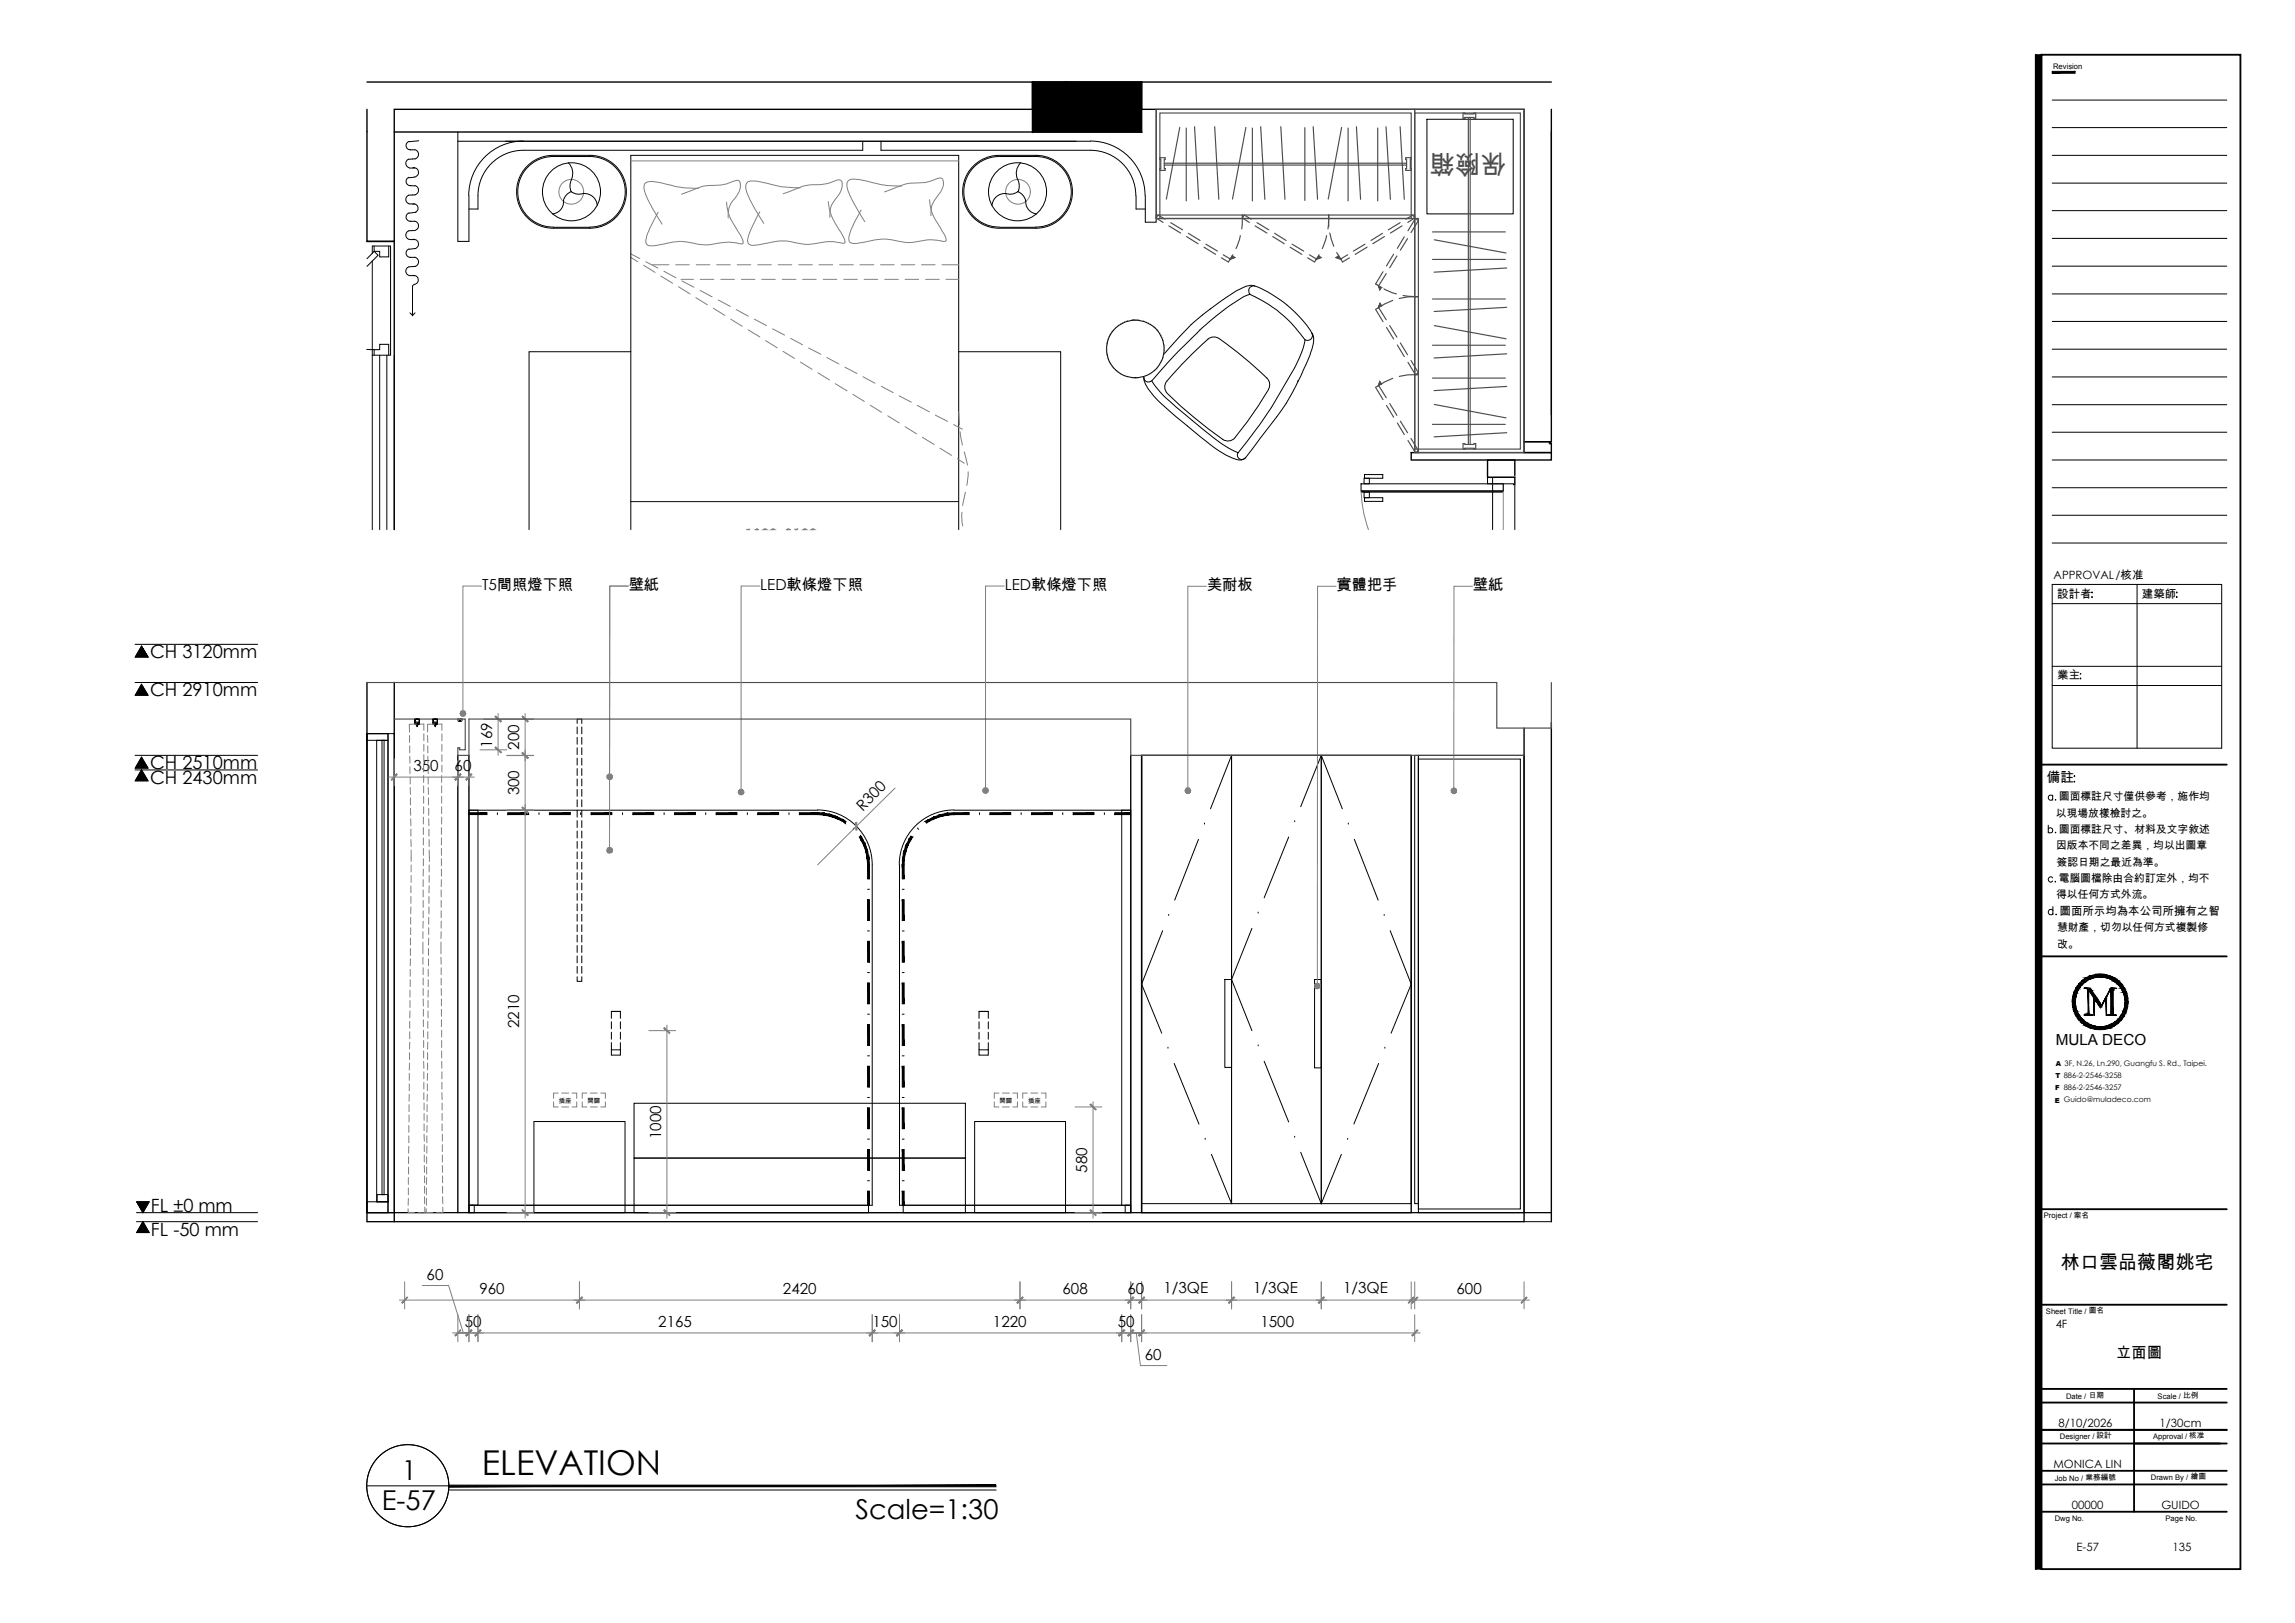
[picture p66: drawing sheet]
<svg xmlns="http://www.w3.org/2000/svg" width="420mm" height="297mm" viewBox="0 0 420 297" stroke-linecap="round" stroke-linejoin="round" font-family="sans-serif">
<defs><g id="words">
<text font-size="6.3" x="88.2" y="269.9">ELEVATION</text>
<g font-size="5">
<text x="73.6" y="270.9">1</text>
<text x="69.9" y="276.3">E-57</text>
<text x="156.6" y="278">Scale=1:30</text>
</g>
<text font-size="4.7" fill="#4c4c4c" x="275.7" y="28.3" transform="rotate(180 275.7 28.3)">保險箱</text>
<text font-size="3.5" x="377.3" y="232.3">林口雲品薇閣姚宅</text>
<g font-size="3.3">
<text x="27.5" y="120.5">CH 3120mm</text>
<text x="27.5" y="127.5">CH 2910mm</text>
<text x="27.5" y="143.5">CH 2430mm</text>
<text x="27.5" y="140.8">CH 2510mm</text>
<text x="27.6" y="221.7">FL ±0 mm</text>
<text x="27.6" y="226.2">FL -50 mm</text>
</g>
<g font-size="2.8">
<text x="88.3" y="108">T5間照燈下照</text>
<text x="115.1" y="108">壁紙</text>
<text x="139.2" y="108">LED軟條燈下照</text>
<text x="183.9" y="108">LED軟條燈下照</text>
<text x="221" y="108">美耐板</text>
<text x="244.7" y="108">實體把手</text>
<text x="269.7" y="108">壁紙</text>
<text x="90.1" y="136.8" transform="rotate(-90 90.1 136.8)">169</text>
<text x="95" y="137.2" transform="rotate(-90 95 137.2)">200</text>
<text x="75.7" y="141.1">350</text>
<text x="83.2" y="141.1">60</text>
<text x="95" y="145.6" transform="rotate(-90 95 145.6)">300</text>
<text x="157.9" y="148.5" transform="rotate(-45 157.9 148.5)">R300</text>
<text x="95" y="188.2" transform="rotate(-90 95 188.2)">2210</text>
<text x="376.3" y="191.3">MULA DECO</text>
<text x="121" y="208.5" transform="rotate(-90 121 208.5)">1000</text>
<text x="199.1" y="214.6" transform="rotate(-90 199.1 214.6)">580</text>
<text x="78.1" y="234.2">60</text>
<text x="87.8" y="236.9">960</text>
<text x="143.3" y="236.9">2420</text>
<text x="194.5" y="236.9">608</text>
<text x="206.4" y="236.9">60</text>
<text x="213" y="236.6">1/3QE</text>
<text x="229.4" y="236.6">1/3QE</text>
<text x="245.9" y="236.6">1/3QE</text>
<text x="266.7" y="236.9">600</text>
<text x="85.1" y="242.9">50</text>
<text x="120.5" y="242.9">2165</text>
<text x="159.7" y="242.9">150</text>
<text x="181.8" y="242.9">1220</text>
<text x="204.6" y="242.9">50</text>
<text x="230.8" y="242.9">1500</text>
<text x="209.6" y="248.9">60</text>
<text x="387.4" y="248.5">立面圖</text>
</g>
<text font-size="2.5" x="374.7" y="143.2">備註</text>
<g font-size="2.1">
<text x="376" y="106">APPROVAL/核准</text>
<text x="376.6" y="109.4">設計者</text>
<text x="392.1" y="109.4">建築師</text>
<text x="376.6" y="124.3">業主</text>
<text x="377.1" y="167.4">圖面所示均為本公司所擁有之智</text>
<text x="376.3" y="243.1">4F</text>
<text x="376.9" y="261.2">8/10/2026</text>
<text x="395.4" y="261.2">1/30cm</text>
<text x="375.9" y="268.7">MONICA LIN</text>
<text x="379.3" y="276.2">00000</text>
<text x="395.7" y="276.2">GUIDO</text>
<text x="380.2" y="283.8">E-57</text>
<text x="397.7" y="283.8">135</text>
</g>
<g font-size="2">
<text x="376.4" y="149.5">以現場放樣檢討之。</text>
<text x="376.9" y="146.5">圖面標註尺寸僅供參考，施作均</text>
<text x="376.4" y="155.4">因版本不同之差異，均以出圖章</text>
<text x="376.9" y="152.4">圖面標註尺寸、材料及文字敘述</text>
<text x="376.5" y="158.4">簽認日期之最近為準。</text>
<text x="376.9" y="161.4">電腦圖檔除由合約訂定外，均不</text>
<text x="376.4" y="164.4">得以任何方式外流。</text>
<text x="376.6" y="170.4">慧財產，切勿以任何方式複製修</text>
<text x="376.6" y="173.4">改。</text>
</g>
<g font-size="1.4">
<text x="375.9" y="12.6">Revision</text>
<text x="374.2" y="222.9">Project / 案名</text>
<text x="374.6" y="240.4">Sheet Title / 圖名</text>
<text x="378.2" y="256.1">Date / 日期</text>
<text x="395" y="256.1">Scale / 比例</text>
<text x="377.1" y="263.4">Designer / 設計</text>
<text x="394.2" y="263.4">Approval / 核准</text>
<text x="376.2" y="271">Job No / 業務編號</text>
<text x="393.8" y="270.8">Drawn By / 繪圖</text>
<text x="376.2" y="278.3">Dwg No.</text>
<text x="396.5" y="278.3">Page No.</text>
</g>
<g font-size="1.3">
<text x="376.3" y="197.3">T 886-2-2546-3258</text>
<text x="376.3" y="195.1">A 3F, N.26, Ln.290, Guangfu S. Rd., Taipei.</text>
<text x="376.2" y="201.8">E Guido@muladeco.com</text>
<text x="376.3" y="199.5">F 886-2-2546-3257</text>
</g>
<g font-size="1.2">
<text x="102.3" y="201.8">插座</text>
<text x="107.6" y="201.8">開關</text>
<text x="183" y="201.8">開關</text>
<text x="188.2" y="201.8">插座</text>
</g>
</g></defs>
<!-- layer: I-ELEV4 -->
<path d="M67.2 223.6h216.8M67.2 221.9h216.8" fill="none" stroke="#000" stroke-width=".18"/>
<!-- layer: I-ELEV1 -->
<path d="M67.2 124.9v98.7M72.2 124.9v98.7M83.8 138.2v83.7M85.9 138.2v83.7M207 138.2v83.7M209 138.2v83.7M279 133.3v90.3M284 132.2v91.4" fill="none" stroke="#000" stroke-width=".25"/>
<!-- layer: I-ELEV5 -->
<g fill="none" stroke="#000" stroke-width=".18">
<path d="M209 138.2h49.4v83.7h-49.4zM209 138.2h16.5v82.1h-16.5zM225.5 138.2h16.4v82.1h-16.4zM241.9 138.2h16.5v82.1h-16.5zM85.9 148.3h1.6v72.3h-1.6zM85.9 148.3h63.8M149.7 148.2a10 10 0 0 1 10 10v62.4h-73.8M164.7 158.3v62.3h40.7M174.6 148.2a10 10 0 0 0-10 10M174.7 148.3h32.1M205.4 148.3h1.6v72.3h-1.6zM85.9 220.6h.9v1.3h-.9z"/>
<path d="M85.9 220.6h73.1v1.3h-73.1zM165.4 220.6h41.6v1.3h-41.6zM206 220.6h1v1.3h-1z"/>
</g>
<!-- layer: I-ELEV252 -->
<g fill="#000" stroke="#000" stroke-width=".18">
<path d="M85.9 148.7v.4l3.3-.4zM85.9 149.1l3.3-.4v.4z"/>
<path d="M93 148.7v.4l3.8-.4zM93 149.1l3.8-.4v.4z"/>
<path d="M100.6 148.7v.4l3.8-.4zM100.6 149.1l3.8-.4v.4z"/>
<path d="M108.2 148.7v.4l3.8-.4zM108.2 149.1l3.8-.4v.4z"/>
<path d="M115.9 148.7v.4l3.8-.4zM115.9 149.1l3.8-.4v.4z"/>
<path d="M123.5 148.7v.4l3.8-.4zM123.5 149.1l3.8-.4v.4z"/>
<path d="M131.1 148.7v.4l3.8-.4zM131.1 149.1l3.8-.4v.4z"/>
<path d="M138.7 148.7v.4l3.8-.4zM138.7 149.1l3.8-.4v.4z"/>
<path d="M146.3 148.7v.4l3.4-.4zM146.3 149.1l3.4-.4v.4z"/>
<path d="M154.4 150.1l.5 .3-.2 .3zM154.4 150.1l-.1 .2 .4 .4zM153.3 149.5l1.1 .6-.1 .2zM153.3 149.5l-.1 .3 1.1 .5zM152.1 149.1l1.2 .4-.1 .3zM152.1 149.1v.3l1.1 .4zM150.9 148.8l1.2 .3v.3zM150.9 148.8v.4l1.2 .2zM149.7 148.7l1.2 .1v.4zM149.7 148.7v.4l1.2 .1z"/>
<path d="M159.1 157l.1 1.3h-.4zM158.8 157.1v1.2l.3-1.3zM158.8 155.8l.3 1.2-.3 .1zM158.5 155.9l.3 1.2v-1.3zM158.5 154.6l.3 1.2-.3 .1zM158.2 154.8l.3 1.1v-1.3zM157.9 153.5l.6 1.1-.3 .2zM157.6 153.7l.6 1.1-.3-1.3zM157.6 153l.3 .5-.3 .2zM157.3 153.2l.3 .5v-.7z"/>
<path d="M158.8 158.3l.4 2.6v-2.6zM158.8 158.3l.4 2.6h-.4z"/>
<path d="M165.2 158.3l.3 2.6v-2.6zM165.2 158.3l.3 2.6h-.3z"/>
<path d="M166.8 153l.2 .2-.5 .3zM166.5 153.5l.3 .2 .2-.5zM166.5 153.5l.3 .2-.9 .9zM166.8 153.7l-.9 .9 .3 .2zM165.9 154.6l.3 .2-.7 1zM166.2 154.8l-.7 1 .3 .1zM165.5 155.8l.3 .1-.5 1.1zM165.8 155.9l-.5 1.1 .3 .1zM165.3 157l.3 .1-.4 1.2zM165.6 157.1l-.4 1.2h.3z"/>
<path d="M173.4 148.8l1.3-.1v.4zM173.4 148.8l.1 .4 1.2-.1zM172.2 149.1l1.2-.3 .1 .4zM172.2 149.1l.1 .3 1.2-.2zM171 149.5l1.2-.4 .1 .3zM171 149.5l.2 .3 1.1-.4zM169.9 150.1l1.1-.6 .2 .3zM169.9 150.1l.2 .2 1.1-.5zM169.4 150.4l.5-.3 .2 .2zM169.4 150.4l.2 .3 .5-.4z"/>
<path d="M174.7 149.1h2.7v-.4zM174.7 148.7h2.7l-2.7 .4z"/>
<path d="M181.2 149.1h3.8v-.4zM181.2 148.7h3.8l-3.8 .4z"/>
<path d="M188.8 149.1h3.9v-.4zM188.8 148.7h3.9l-3.9 .4z"/>
<path d="M196.5 149.1h3.8v-.4zM196.5 148.7h3.8l-3.8 .4z"/>
<path d="M204.1 149.1h2.7v-.4zM204.1 148.7h2.7l-2.7 .4z"/>
<path d="M158.8 164.7l.4 3.8v-3.8zM158.8 164.7l.4 3.8h-.4z"/>
<path d="M158.8 172.3l.4 3.8v-3.8zM158.8 172.3l.4 3.8h-.4z"/>
<path d="M158.8 179.9l.4 3.8v-3.8zM158.8 179.9l.4 3.8h-.4z"/>
<path d="M165.2 164.7l.3 3.8v-3.8zM165.2 164.7l.3 3.8h-.3z"/>
<path d="M165.2 172.3l.3 3.8v-3.8zM165.2 172.3l.3 3.8h-.3z"/>
<path d="M165.2 179.9l.3 3.8v-3.8zM165.2 179.9l.3 3.8h-.3z"/>
<path d="M158.8 187.5l.4 3.8v-3.8zM158.8 187.5l.4 3.8h-.4z"/>
<path d="M158.8 195.1l.4 3.9v-3.9zM158.8 195.1l.4 3.9h-.4z"/>
<path d="M165.2 187.5l.3 3.8v-3.8zM165.2 187.5l.3 3.8h-.3z"/>
<path d="M165.2 195.1l.3 3.9v-3.9zM165.2 195.1l.3 3.9h-.3z"/>
<path d="M158.8 202.8l.4 3.8v-3.8zM158.8 202.8l.4 3.8h-.4z"/>
<path d="M158.8 210.4l.4 3.8v-3.8zM158.8 210.4l.4 3.8h-.4z"/>
<path d="M158.8 218l.4 2.6v-2.6zM158.8 218l.4 2.6h-.4z"/>
<path d="M165.2 202.8l.3 3.8v-3.8zM165.2 202.8l.3 3.8h-.3z"/>
<path d="M165.2 210.4l.3 3.8v-3.8zM165.2 210.4l.3 3.8h-.3z"/>
<path d="M165.2 218l.3 2.6v-2.6zM165.2 218l.3 2.6h-.3z"/>
</g>
<g fill="none" stroke="#000" stroke-width=".18">
<path d="M67.2 134.3h3.8v1.2h-3.8zM67.2 134.3h3.8v87.6h-3.8zM67.2 134.3h5v87.6h-5zM69 135.5h2v84.4h-2zM69.9 135.5h.4v83.1h-.4zM75.9 131.6h.9v.9h-.2h.2v-.7l-.4-.2-.4 .2v.7h.2h-.3zM76 132.3h.1M76 132.4v-.2h.7v.2M76.1 132.4l.2-.1v.3h-.1M76.2 132.6v.1M76.2 132.6l.1 .2M76.2 132.6l.1 .1"/>
<path d="M76.3 132.7h.1M76.3 132.7h.2M76.3 132.7v.3M76.4 132.7h.1M76.4 133h.1M76.4 132.7v.3M76.5 132.6l-.1 .1M76.5 132.6l-.1 .2M76.6 132.3h.1M76.6 132.4l-.2-.1 .1 .3M79.2 131.6h.9v.9h-.2h.2v-.7l-.4-.2-.4 .2v.7h.2h-.3zM79.3 132.3h.1"/>
<path d="M79.3 132.4v-.2h.7v.2M79.4 132.4l.2-.1-.1 .3M79.5 132.6l.1 .2M79.5 132.6v.1M79.5 132.6l.1 .1M79.6 132.7h.1M79.6 132.7h.2M79.7 132.7h.1M79.7 133h.1M79.7 132.7v.3M79.8 132.6l-.1 .2M79.8 132.7h-.1"/>
<path d="M79.9 132.3h.1M79.9 132.4l-.2-.1v.3h.1M105.7 132.4v-.8h.8v.8M105.7 133v1.3M105.7 134.9v1.3M105.7 136.8v1.3M105.7 138.8v1.2M106.5 133v1.3M106.5 134.9v1.3M106.5 136.8v1.3M106.5 138.8v1.2M225.5 138.2l-3.9 9.8"/>
<path d="M259 138.2h.7v82.1h-.7zM259.7 138.2h19.3v83.7h-19.3zM259.7 138.9h18.6v82.4h-18.6zM91.1 148.7v.4M98.7 148.7v.4M105.7 140.7v1.2M105.7 142.6v1.2M105.7 144.5v1.2M105.7 146.4v1.2M105.7 148.3v1.2M105.7 150.2v1.3M105.7 152.1v1.3"/>
<path d="M105.7 154v1.3M105.7 155.9v1.3M105.7 157.8v1.3M105.7 159.7v1.3M106.3 148.7v.4M106.5 140.7v1.2M106.5 142.6v1.2M106.5 144.5v1.2M106.5 146.4v1.2M106.5 148.3v1.2M106.5 150.2v1.3M106.5 152.1v1.3"/>
<path d="M106.5 154v1.3M106.5 155.9v1.3M106.5 157.8v1.3M106.5 159.7v1.3M114 148.7v.4M121.6 148.7v.4M129.2 148.7v.4M136.8 148.7v.4M144.4 148.7v.4M156.4 151.5l-.2 .3M167.9 151.5l.3 .3M179.3 148.7v.4"/>
<path d="M186.9 148.7v.4M194.6 148.7v.4M202.2 148.7v.4M219.4 153.6l-4.3 11.1M220.5 150.8h.1M235.9 153.2l-4.5 11.1M237 150.4h.1M238.1 147.6l3.8-9.4 3.8 9.8M246.8 150.8h.1M247.9 153.6l4.4 11.1M105.7 178.8v.8h.8v-.8M105.7 161.6v1.3"/>
<path d="M105.7 163.5v1.3M105.7 165.4v1.3M105.7 167.3v1.3M105.7 169.2v1.3M105.7 171.1v1.3M105.7 173v1.3M105.7 174.9v1.3M105.7 176.9v1.2M106.5 161.6v1.3M106.5 163.5v1.3M106.5 165.4v1.3M106.5 167.3v1.3"/>
<path d="M106.5 169.2v1.3M106.5 171.1v1.3M106.5 173v1.3M106.5 174.9v1.3M106.5 176.9v1.2M158.8 162.8h.4M158.8 170.4h.4M158.8 178h.4M165.2 162.8h.3M165.2 170.4h.3M165.2 178h.3M212.9 170.3l-3.9 9.8 3.7 9"/>
<path d="M214 167.5h.1M224.2 179.3h1.3v16.1h-1.3zM229.2 169.9l-3.7 9.4 3.7 9.3M230.3 167.1h.1M240.7 179.3h1.2v16.1h-1.2zM253.4 167.5h.1M254.5 170.3l3.9 9.8-3.7 9M111.9 185.1h1.7v1.3M111.9 190.8v1.3h1.7v-1.3M111.9 192.1v1h1.7v-1M111.9 185.1v1.3M111.9 187v1.3"/>
<path d="M111.9 188.9v1.3M111.9 185.1h1.7M113.6 187v1.3M113.6 188.9v1.3M158.8 185.6h.4M158.8 193.2h.4M165.2 185.6h.3M165.2 193.2h.3M179.2 190.8v1.3h1.7v-1.3M179.2 192.1v1h1.7v-1M179.2 185.1h1.7M179.2 187v1.3"/>
<path d="M179.2 188.9v1.3M180.9 185.1h-1.7v1.3M180.9 185.1v1.3M180.9 187v1.3M180.9 188.9v1.3M213.8 191.8h.1M215 194.6l4.5 11.1M230.3 191.4h.1M231.4 194.2l4.5 11.1M252.4 194.6l-4.5 11.1M253.5 191.8h.1M67.2 219.9h3.8v2h-3.8z"/>
<path d="M69 218.6h2v1.3h-2zM97.7 205.3h16.7v16.6h-16.7zM116.1 211.9h60.6v10h-60.6zM116.1 201.9h60.6v10h-60.6zM158.8 200.9h.4M158.8 208.5h.4M158.8 216.1h.4M165.2 200.9h.3M165.2 208.5h.3M165.2 216.1h.3M178.4 205.3h16.7v16.6h-16.7zM220.6 208.5h.1"/>
<path d="M221.8 211.3l3.7 9M237 208.1h.1M238.1 210.9l3.8 9.4 3.7-9M246.7 208.5h.1M158.8 220.6h.4M165.2 220.6h.3"/>
</g>
<!-- layer: I-ELEV2 -->
<path d="M67.2 124.9h206.8v8.4h10v-8.4M72.2 131.6h13v5.6h-1v-.4h-.4v1.4h2.1v-6.6h121.1v6.6h72" fill="none" stroke="#4c4c4c" stroke-width=".21"/>
<!-- layer: I-WALL -->
<g fill="none" stroke="#000" stroke-width=".18">
<path d="M83.9 131.9l.1 .1M83.9 131.7h.1M83.9 131.9h.1M83.9 131.8h.1M83.9 131.7h.6M83.9 131.7v.2M84.1 131.9h.3M84.1 131.9h.2M84.5 131.9l-.5 .1M84.5 131.7h.1M84.5 131.9h.1M84.5 131.8h.1"/>
<path d="M84.5 131.7v.2"/>
<circle cx="84" cy="131.8" r=".06"/>
<circle cx="84.4" cy="131.8" r=".06"/>
</g>
<path d="M83.9 131.9h.1M84.5 131.9h.1M84.5 131.6h-.6v.3v-.3h.6v.3M84.6 131.6v.3" fill="none" stroke="#808080" stroke-width=".18"/>
<!-- layer: I-ELEV6 -->
<g fill="none" stroke="#808080" stroke-width=".18">
<path d="M75 134.6v1.3M75 136.5v1.3M75 138.4l.1 1.3M76.2 132.5l-1.3 .1 .1 1.4M76.9 132.5h.7v1.2M77.6 134.3v1.3M77.6 136.2v1.3M77.6 138.1v1.3M78.3 134.6v1.3M78.3 136.5v1.3M78.3 138.4l.1 1.3M79.5 132.5l-1.2 .1v1.4"/>
<path d="M80.2 132.5h.7v1.2M80.9 134.3v1.3M80.9 136.2v1.3M80.9 138.1v1.3M75.1 140.3v1.3M75.1 142.2v1.3M75.1 144.1v1.3M75.1 146v1.3M75.1 147.9l.1 1.3M75.2 149.8v1.3M75.2 151.8v1.2M75.2 153.7l.1 1.2"/>
<path d="M75.3 155.6v2.1M75.3 158.3v1.3M77.5 149.5v1.3M77.5 151.5v1.2M77.5 153.4v1.2M77.5 155.3v1.2M77.5 157.2v1.2M77.5 159.1v1.2M77.6 140v1.3M77.6 141.9v1.3M77.6 143.8v1.3M77.6 145.7v1.3"/>
<path d="M77.6 147.6v1.3M78.4 140.3v1.3M78.4 142.2v1.3M78.4 144.1v1.3M78.4 146v1.3M78.5 147.9v1.3M78.5 149.8v1.3M78.5 151.8v1.2M78.6 153.7v1.2M78.6 158.3v1.3M78.6 155.6v2.1M80.8 151.5v1.2"/>
<path d="M80.8 153.4v1.2M80.8 155.3v1.2M80.8 157.2v1.2M80.8 159.1v1.2M80.9 141.9v1.3M80.9 143.8v1.3M80.9 145.7v1.3M80.9 147.6v1.3M80.9 149.5v1.3M80.9 140v1.3M75.1 177.4v1.3M75.1 179.3v1.3"/>
<path d="M75.1 171.7v1.3M75.1 173.6v1.3M75.1 175.5v1.3M75.2 167.9v1.2M75.2 169.8v1.3M75.2 162.1v1.3M75.2 164.1v1.2M75.2 166v1.2M75.3 160.2v1.3M77.4 172.4v2.2M77.4 170.5v1.3M77.4 175.2v1.3"/>
<path d="M77.5 161v1.2M77.5 162.9v1.3M77.5 164.8v1.3M77.5 166.7v1.3M77.5 177.1v1.3M77.5 179v1.3M77.5 168.6l-.1 1.3M78.4 177.4v1.3M78.4 179.3v1.3M78.4 173.6v1.3M78.4 175.5v1.3M78.5 167.9v1.2"/>
<path d="M78.5 169.8v1.3M78.5 171.7l-.1 1.3M78.5 164.1v1.2M78.5 166v1.2M78.6 160.2v1.3M78.6 162.1l-.1 1.3M80.7 172.4v2.2M80.7 175.2l.1 1.3M80.8 162.9v1.3M80.8 164.8v1.3M80.8 166.7v1.3M80.8 168.6v1.3"/>
<path d="M80.8 177.1v1.3M80.8 179v1.3M80.8 170.5l-.1 1.3M80.8 161v1.2M74.9 196.5v1.2M74.9 198.4v1.2M75 192.6v1.3M75 194.5l-.1 1.3M75 186.9v1.3M75 188.8v1.3M75 190.7v1.3M75.1 181.2v1.3"/>
<path d="M75.1 183.1v1.3M75.1 185l-.1 1.3M77.5 180.9v1.3M77.5 182.8v1.3M77.5 184.7v1.3M77.5 186.6v1.3M77.5 188.5l.1 1.3M77.6 190.4v1.3M77.6 192.3v1.3M77.6 194.3v1.2M77.6 196.2v1.2M77.6 198.1v1.2"/>
<path d="M77.6 200v1.2M78.2 198.4v1.2M78.3 196.5l-.1 1.2M78.3 192.6v1.3M78.3 194.5v1.3M78.3 186.9v1.3M78.3 188.8v1.3M78.3 190.7v1.3M78.4 183.1v1.3M78.4 185v1.3M78.4 181.2v1.3M80.8 180.9v1.3"/>
<path d="M80.8 182.8v1.3M80.8 184.7v1.3M80.8 186.6v1.3M80.9 188.5v1.3M80.9 190.4v1.3M80.9 192.3v1.3M80.9 194.3v1.2M80.9 196.2v1.2M80.9 198.1v1.2M80.9 200v1.2M74.8 219.3l-.1 1.3M74.8 215.5v1.3"/>
<path d="M74.8 217.4v1.3M74.8 211.7v1.3M74.8 213.6v1.3M74.8 209.8v1.3M74.8 206v1.2M74.8 207.9v1.3M74.9 202.2v1.2M74.9 204.1v1.2M74.9 200.3v1.2M77.6 201.9v1.2M77.6 203.8v1.2M77.6 205.7v1.3"/>
<path d="M77.6 207.6l.1 1.3M77.7 209.5v1.3M77.7 211.4v1.3M77.7 213.3v1.3M77.7 215.2v1.3M77.7 217.1v1.3M77.7 219v1.3M78.1 217.4v1.3M78.1 219.3v1.3M78.1 215.5v1.3M78.1 211.7v1.3M78.1 213.6v1.3"/>
<path d="M78.1 207.9v1.3M78.1 209.8v1.3M78.2 206l-.1 1.2M78.2 202.2v1.2M78.2 204.1v1.2M78.2 200.3v1.2M80.9 201.9v1.2M80.9 203.8v1.2M80.9 205.7v1.3M81 207.6v1.3M81 209.5v1.3M81 211.4v1.3"/>
<path d="M81 213.3v1.3M81 215.2v1.3M81 217.1v1.3M81 219l.1 1.3M101.3 201.7v.9h.9M102.2 200.1h-.9v.9M102.8 202.6h1.3M102.8 200.1h1.3M104.7 200.1h.9v.9M105.6 201.7v.9h-.9M106.6 201.7v.9h.8M107.4 200.1h-.8v.9"/>
<path d="M108.1 202.6h1.2M108.1 200.1h1.2M110 200.1h.8v.9M110.8 201.7v.9h-.8M182 201.7v.9h.9M182.9 200.1h-.9v.9M183.5 202.6h1.3M183.5 200.1h1.3M185.4 200.1h.9v.9M186.3 201.7v.9h-.9M187.2 201.7v.9h.9M188.1 200.1h-.9v.9"/>
<path d="M188.7 202.6h1.3M188.7 200.1h1.3M190.6 200.1h.9v.9M191.5 201.7v.9h-.9M74.7 221.2v.7h1.2M77.8 220.9v1.1l-1.3-.1M78 221.2v.7h1.2M81.1 220.9v1.1l-1.2-.1"/>
</g>
<!-- layer: I-ELEV-DIM -->
<g fill="none" stroke="#808080" stroke-width=".18">
<path d="M72.2 138.9v4.9M83.8 139.3v4.5M85.9 139.3v4.5M87.9 137.2h4.9M88.5 131.6h9.2M91.2 130.6v7.6M92.8 138.2h4.9M96.1 130.6v92.4M71.2 142.2h13.6M82.8 142.2h4M92.8 148.3h4.9M163.9 144.2l-14.2 14.1"/>
<path d="M118.8 188.6h4.9M122.1 187.6v35.4M196.8 202.6h4.9M200.1 201.6v21.4M73.1 237.9h206.9M74.1 234.6v5M77.3 235.3h4.8l2.7 8.7h3.7M92.8 221.9h4.9M106.1 234.6v5M118.8 221.9h4.9M186.7 234.6v5M196.8 221.9h4.9"/>
<path d="M206 237.9h4M207 234.6v5M209 234.6v5M225.5 234.6v5M241.9 234.6v5M258.4 234.6v5M259 234.6v5M279 234.6v5M82.8 244h1M83.8 244h2.1h-2.1M83.8 240.6v5M85.9 244h74.8"/>
<path d="M85.9 240.6v5M87.5 240.6v5M158.7 244h7M159.7 240.6v5M163.7 244h43.3M164.7 240.6v5M204.3 244h3.7M205.4 240.6v5M207 244h2h-2M207 240.6v5M208 244l.8 5.9h4.8M208 244h52"/>
<path d="M209 240.6v5M259 240.6v5"/>
</g>
<!-- layer: 0 -->
<g fill="#808080" stroke="#808080" stroke-width=".18">
<path d="M74.5 237.4l-.8 1.1 .9-1zM74.5 237.4l-.8 1.1-.2-.1z"/>
<path d="M105.5 238.4l.1 .1 1-1.1zM106.6 237.4v.1l-1 1z"/>
<path d="M209.5 243.4l-.9 1.1 1-1zM208.4 244.4l1.1-1-.9 1.1z"/>
<path d="M258.4 244.4l.2 .1 .9-1.1zM259.5 243.4l.1 .1-1 1z"/>
<path d="M187.2 237.4l-.9 1.1 1-1zM187.2 237.4l-.9 1.1-.1-.1z"/>
<path d="M207.4 237.4l-.9 1v.1zM207.4 237.4l.2 .1-1.1 1z"/>
<path d="M106.6 237.4l-1 1.1 1-1zM106.6 237.4l-1 1.1-.1-.1z"/>
<path d="M186.2 238.4l.1 .1 .9-1.1zM187.2 237.4l.1 .1-1 1z"/>
<path d="M135.7 145v.4h-.3zM135.3 145.2l.1 .2 .3-.4zM135.2 145h.5l-.4 .2z"/>
<path d="M135.3 144.7l.4 .3h-.5zM135.4 144.5l-.1 .2 .4 .3zM135.4 144.5h.3v.5z"/>
<path d="M135.7 144.5h.2l-.2 .5zM135.9 144.5l-.2 .5 .4-.3zM135.7 145l.4-.3 .1 .3z"/>
<path d="M135.7 145h.5l-.1 .2zM135.7 145l.2 .4 .2-.2zM135.7 145l.2 .4h-.2z"/>
<path d="M180.4 144.7v.5l-.2-.1zM180 144.9l.2 .2 .2-.4zM179.9 144.7h.5l-.4 .2z"/>
<path d="M180 144.4l.4 .3h-.5zM180 144.4l.4 .3-.2-.4zM180.2 144.3l.2-.1v.5z"/>
<path d="M180.4 144.2l.3 .1-.3 .4zM180.7 144.3l-.3 .4 .4-.3zM180.4 144.7l.4-.3 .1 .3z"/>
<path d="M180.4 144.7h.5l-.1 .2zM180.4 144.7l.3 .4 .1-.2zM180.4 144.7l.3 .4-.3 .1z"/>
<path d="M84.8 130.6v.5l-.3-.1zM84.3 130.8l.2 .2 .3-.4zM84.2 130.6h.6l-.5 .2z"/>
<path d="M84.3 130.3l.5 .3h-.6zM84.5 130.2l-.2 .1 .5 .3zM84.5 130.2l.3-.1v.5z"/>
<path d="M84.8 130.1l.2 .1-.2 .4zM85 130.2l-.2 .4 .4-.3zM84.8 130.6l.4-.3 .1 .3z"/>
<path d="M84.8 130.6h.5l-.1 .2zM84.8 130.6l.2 .4 .2-.2zM84.8 130.6l.2 .4-.2 .1z"/>
<path d="M72.6 141.6l-.9 1.2 1-1zM72.6 141.6l-.9 1.2-.1-.2z"/>
<path d="M84.3 141.6l-1 1 .1 .2zM84.3 141.6l.1 .2-1 1z"/>
<path d="M84.3 141.6l-1 1 .1 .2zM84.3 141.6l.1 .2-1 1z"/>
<path d="M86.3 141.6l-.9 1.2 1-1zM85.3 142.6l1-1-.9 1.2z"/>
<path d="M90.6 136.8l1.1 1 .1-.1zM90.6 136.8l.2-.1 1 1z"/>
<path d="M90.6 131.1l1.2 .9-1-1zM90.6 131.1l1.2 .9-.1 .2z"/>
<path d="M95.6 131.1l1 1.1 .1-.2zM95.6 131.1l.1-.1 1 1z"/>
<path d="M95.7 137.7l-.1 .1 1.1 .9zM95.6 137.8l1.1 .9-.1 .1z"/>
<path d="M259.5 237.4l-.9 1.1 1-1zM259.5 237.4l-.9 1.1-.2-.1z"/>
<path d="M279.4 237.4l-.9 1 .1 .1zM279.4 237.4l.2 .1-1 1z"/>
<path d="M242.4 237.4l-.9 1.1 .9-1zM242.4 237.4l-.9 1.1-.2-.1z"/>
<path d="M258.8 237.4l-1 1 .1 .1zM258.8 237.4l.1 .1-1 1z"/>
<path d="M225.9 237.4l-.9 1.1 1-1zM225.9 237.4l-.9 1.1-.1-.1z"/>
<path d="M242.4 237.4l-1.1 1 .2 .1zM242.4 237.4v.1l-.9 1z"/>
<path d="M209.5 237.4l-.9 1.1 1-1zM209.5 237.4l-.9 1.1-.2-.1z"/>
<path d="M225.9 237.4l-1 1 .1 .1zM225.9 237.4l.1 .1-1 1z"/>
<path d="M111.6 142.1v.5h-.2zM111.2 142.4l.2 .2 .2-.5zM111.1 142.1h.5l-.4 .3z"/>
<path d="M111.2 141.9l.4 .2h-.5zM111.2 141.9l.4 .2-.2-.4zM111.4 141.7h.2v.4z"/>
<path d="M111.6 141.7h.2l-.2 .4zM111.8 141.7l-.2 .4 .5-.2zM111.6 142.1l.5-.2v.2z"/>
<path d="M111.6 142.1h.5v.3zM111.6 142.1l.2 .5 .3-.2zM111.6 142.1l.2 .5h-.2z"/>
<path d="M111.6 155.6v.5h-.3zM111.2 155.9l.1 .2 .3-.5zM111.1 155.6h.5l-.4 .3z"/>
<path d="M111.2 155.4l.4 .2h-.5zM111.3 155.2l-.1 .2 .4 .2zM111.3 155.2l.3-.1v.5z"/>
<path d="M111.6 155.1l.2 .1-.2 .4zM111.8 155.2l-.2 .4 .5-.2zM111.6 155.6l.5-.2v.2z"/>
<path d="M111.6 155.6h.5v.3zM111.6 155.6l.2 .5 .3-.2zM111.6 155.6l.2 .5h-.2z"/>
<path d="M217.5 144.7v.5l-.3-.1zM217 145l.2 .1 .3-.4zM217 144.7h.5l-.5 .3z"/>
<path d="M217 144.5l.5 .2h-.5zM217.2 144.3l-.2 .2 .5 .2zM217.2 144.3l.3-.1v.5z"/>
<path d="M217.5 144.2l.2 .1-.2 .4zM217.7 144.3l-.2 .4 .4-.2zM217.5 144.7l.4-.2 .1 .2z"/>
<path d="M217.5 144.7h.5l-.1 .3zM217.5 144.7l.2 .4 .2-.1zM217.5 144.7l.2 .4-.2 .1z"/>
<path d="M266.1 144.7v.5l-.2-.1zM265.7 145l.2 .1 .2-.4zM265.7 144.7h.4l-.4 .3z"/>
<path d="M265.7 144.5l.4 .2h-.4zM265.7 144.5l.4 .2-.2-.4zM265.9 144.3l.2-.1v.5z"/>
<path d="M266.1 144.2l.3 .1-.3 .4zM266.4 144.3l-.3 .4 .5-.2zM266.1 144.7l.5-.2 .1 .2z"/>
<path d="M266.1 144.7h.6l-.1 .3zM266.1 144.7l.3 .4 .2-.1zM266.1 144.7l.3 .4-.3 .1z"/>
<path d="M241.2 180.5v.5l-.3-.1zM240.7 180.7l.2 .2 .3-.4zM240.7 180.5h.5l-.5 .2z"/>
<path d="M240.7 180.2l.5 .3h-.5zM240.7 180.2l.5 .3-.3-.5zM240.9 180l.3-.1v.6z"/>
<path d="M241.2 179.9l.2 .1-.2 .5zM241.4 180l-.2 .5 .4-.3zM241.2 180.5l.4-.3 .1 .3z"/>
<path d="M241.2 180.5h.5l-.1 .2zM241.2 180.5l.2 .4 .2-.2zM241.2 180.5l.2 .4-.2 .1z"/>
<path d="M85.3 244.4l.1 .1 .9-1.1zM86.3 243.4l.1 .1-1 1z"/>
<path d="M87.9 243.4l-.9 1.1 1.1-1zM87.9 243.4l-.9 1.1v-.1z"/>
<path d="M87.9 243.4l-.9 1.1 1.1-1zM87.9 243.4l-.9 1.1v-.1z"/>
<path d="M159.1 244.4l.1 .1 .9-1.1zM160.1 243.4l.1 .1-1 1z"/>
<path d="M159.1 244.4l.1 .1 .9-1.1zM160.1 243.4l.1 .1-1 1z"/>
<path d="M165.1 243.4l-.9 1.1 1-1zM165.1 243.4l-.9 1.1-.1-.1z"/>
<path d="M165.1 243.4l-.9 1.1 1-1zM165.1 243.4l-.9 1.1-.1-.1z"/>
<path d="M204.8 244.4l.1 .1 .9-1.1zM205.8 243.4l.1 .1-1 1z"/>
<path d="M206.5 244.4v.1l.9-1.1zM207.4 243.4l.2 .1-1.1 1z"/>
<path d="M209.5 243.4l-.9 1.1 1-1zM208.4 244.4l1.1-1-.9 1.1z"/>
<path d="M204.8 244.4l.1 .1 .9-1.1zM205.8 243.4l.1 .1-1 1z"/>
<path d="M207.4 243.4l-.9 1.1 1.1-1zM207.4 243.4l-.9 1.1v-.1z"/>
<path d="M83.3 244.4l.1 .1 .9-1.1zM84.3 243.4l.1 .1-1 1z"/>
<path d="M86.3 243.4l-.9 1.1 1-1zM85.3 244.4l1-1-.9 1.1z"/>
<path d="M95.6 137.8l1 1 .1-.1zM95.6 137.8l.1-.1 1 1z"/>
<path d="M95.7 147.7l-.1 .1 1.1 .9zM95.6 147.8l1.1 .9-.1 .1z"/>
<path d="M95.6 147.8l1 1 .1-.1zM95.6 147.8l.1-.1 1 1z"/>
<path d="M95.7 221.4l-.1 .1 1.1 .9zM95.6 221.5l1.1 .9-.1 .1z"/>
<path d="M156.7 150.5l.1 1.4v-1.4zM156.7 150.5l.1 1.4h-.1z"/>
<path d="M121.5 188.2l1.1 1v-.2zM121.5 188.2l.2-.1 .9 .9z"/>
<path d="M121.5 221.5l1.1 .9-.9-1zM121.5 221.5l1.1 .9v.1z"/>
<path d="M199.6 202.2l1 .9h.1zM199.6 202.2l.1-.2 1 1.1z"/>
<path d="M199.6 221.5l1.1 .9-1-1zM199.6 221.5l1.1 .9-.1 .1z"/>
<path d="M209.5 237.4l-.9 1.1 1-1zM209.5 237.4l-.9 1.1-.2-.1z"/>
<path d="M207.4 237.4l-.9 1v.1zM207.4 237.4l.2 .1-1.1 1z"/>
</g>
<!-- layer: I-ELEV-TEXT -->
<g fill="#000" stroke="#000" stroke-width=".18">
<path d="M25.9 125.3l1.2 1.9h-2.3zM25.9 138.6l1.2 2h-2.3zM25.9 140.9l1.2 2h-2.3zM25 219.9h2.3l-1.1 2zM26.2 223.6l1.1 2h-2.3z"/>
<path d="M25.9 118.3l1.2 2zM25.9 118.3l1.2 2h-2.3z"/>
</g>
<path d="M24.7 117.9h22.5M25.9 118.3l1.2 2h-2.3zM24.7 124.9h22.5M24.7 138.2h22.5M25.9 125.3l1.2 1.9h-2.3zM25.9 138.6l1.2 2h-2.3zM24.7 140.9h22.5M25.9 140.9l1.2 2h-2.3zM25 219.9h2.3l-1.1 2zM25 221.9h22.2M25 223.6h22.2M26.2 223.6l1.1 2h-2.3z" fill="none" stroke="#000" stroke-width=".18"/>
<!-- layer: 0 -->
<path d="M88.2 107.3h-3.4v23.3M139.1 107.3h-3.4v37.7M183.9 107.3h-3.5v37.4M220.9 107.3h-3.4v37.4M244.6 107.3h-3.4v73.2M269.6 107.3h-3.4l-.1 37.4M111.6 142.1v-34.8h3.4h-3.4v48.3" fill="none" stroke="#808080" stroke-width=".18"/>
<!-- layer: I-DWGTITLE -->
<g fill="none" stroke="#000" stroke-width=".18">
<path d="M67.2 271.9h15M82.1 272.7h100.3"/>
<circle cx="74.7" cy="271.9" r="7.5"/>
</g>
<path d="M82.2 271.8v.3l100.1-.3zM82.2 272.1l100.1-.3v.3z" fill="#000" stroke="#000" stroke-width=".18"/>
<!-- layer: I-FURN-LOOSE -->
<g fill="none" stroke="#000" stroke-width=".18">
<path d="M103.2 36.7a2.27 2.27 0 0 1-2 2.4M104 29.8a2.69 2.69 0 0 1 .6 3M104.6 32.9a2.6 2.6 0 0 0 0 2.2M106.8 35.4a2.31 2.31 0 0 1-2.2-.3 2.31 2.31 0 0 0-1.4 1.6M106.8 35.4a2.35 2.35 0 0 1 2.5 2.2M108 28.4a6.7 6.7 0 0 1 6.7 6.7 6.7 6.7 0 0 1-6.7 6.7M108 28.6a6.5 6.5 0 0 1 6.5 6.5 6.5 6.5 0 0 1-6.5 6.5M108 28.4h-6.7a6.7 6.7 0 0 0-6.7 6.7 6.7 6.7 0 0 0 6.7 6.7h6.7M108 28.6h-6.7a6.5 6.5 0 0 0-6.5 6.5 6.5 6.5 0 0 0 6.5 6.5M183 28.6a6.5 6.5 0 0 0-6.6 6.5 6.5 6.5 0 0 0 6.6 6.5M183 28.4a6.7 6.7 0 0 0-6.8 6.7 6.7 6.7 0 0 0 6.8 6.7M183 28.4h6.7"/>
<path d="M183 28.6h6.7M184.1 35.4a2.31 2.31 0 0 0 2.2-.3 2.41 2.41 0 0 1 1.5 2.4 2.18 2.18 0 0 0 2 1.6M184.1 35.4a2.35 2.35 0 0 0-2.5 2.2M186.3 32.9a2.6 2.6 0 0 1 .1 2.2M186.9 29.8a2.69 2.69 0 0 0-.6 3M189.6 28.4a6.7 6.7 0 0 1 6.7 6.7 6.7 6.7 0 0 1-6.7 6.7M189.6 28.6a6.5 6.5 0 0 1 6.5 6.5 6.5 6.5 0 0 1-6.5 6.5M261.2 21.8h15.8v17.3h-15.8zM101.3 41.6h6.7M183 41.8h6.7M183 41.6h6.7M221.6 56.5h.1"/>
<path d="M229.7 52.3a.91 .91 0 0 0-1 .5 .91 .91 0 0 0 .1 1M115.5 64.4h-18.6v32.5M175.5 64.4h18.7v32.5M209.4 69.3a4.6 4.6 0 0 0 1.4 2.6l.4 .6a98.2 98.2 0 0 0 12.1 10.1 7.6 7.6 0 0 0 4.1 1.6M209.6 68.6l-.2 .7M209.6 68.6a.83 .83 0 0 0 .1 1.1 .83 .83 0 0 0 1.1 0M209.6 68.6h.1M213.8 72.1a84.1 84.1 0 0 0 10.1 8.3M221.1 62.1a1.67 1.67 0 0 1 2.1-.1l3.3 2.5 3.9 3.3a5.5 5.5 0 0 1 2 2.2v.8a54 54 0 0 1-6.6 9.6 1.67 1.67 0 0 1-2 0M221.1 62.1l-3.1 2.9-3.7 3.9a2.31 2.31 0 0 0-1 2.4l.5 .7M237.6 69.8h.1M238.9 62.2a24.4 24.4 0 0 0-10-8.3 8 8 0 0 0-3.1 1.6 65.6 65.6 0 0 0-10.9 9.7l-4 4.5a19.2 19.2 0 0 0 4.4 4.8 87.9 87.9 0 0 0 9.7 7.5l1.7 .9"/>
<path d="M238.9 62.2a12.6 12.6 0 0 1-1.9 5.1l-4.2 7.2-2.2 3.2-3.9 5.1M240.2 61a.91 .91 0 0 1-.2 1.1 .91 .91 0 0 1-1.1 .1M240.2 61l.1 .2M240.2 61a2.54 2.54 0 0 1 .1 2.3 48.6 48.6 0 0 1-9.5 16.7l-2.8 3.8M240.3 61.2a21.5 21.5 0 0 0-10.9-8.9l-.2-.1a9.9 9.9 0 0 0-4.7 2.3l-3.6 2.6a38.2 38.2 0 0 0-6.5 6.3l-4.8 5.2M115.5 96.9v-68.5h60v68.5M115.5 91.8h60M226.7 82.8a.83 .83 0 0 0 .2 1.1 .83 .83 0 0 0 1.1-.1M228 83.8l-.6 .3"/>
<circle cx="104.6" cy="35.1" r="5.3"/>
<circle cx="186.3" cy="35.1" r="5.3"/>
<circle cx="207.8" cy="63.9" r="5.3"/>
<circle cx="207.8" cy="63.8" r="5.3"/>
</g>
<!-- layer: I-ELEV-DIM -->
<g fill="#000" stroke="#000" stroke-width=".18">
<path d="M195.2 14.9h13.8v9.3z"/>
<path d="M189 14.9h6.2l-6.2 9.3zM195.2 14.9l-6.2 9.3h20z"/>
</g>
<path d="M189 14.9v9.3h20v-9.3" fill="none" stroke="#000" stroke-width=".25"/>
<!-- layer: I-WALL -->
<path d="M67.2 15h121.8v5h-116.8v24.2h-5v-24.2M284 15h-75v5h70v60.8h5v-60.8M72.2 24.2h136.8M67.2 44.2h5v52.7M258.4 82.8h25.6v1.4h-25.6zM272.3 84.2h5v3.2h-5zM284 82.6v-1.4h-.3v-.4h.3h-5v2h5" fill="none" stroke="#000" stroke-width=".25"/>
<path d="M284 24.2h.1M284 24.2v51.6M284 75.8h.1" fill="none" stroke="#000" stroke-width=".18"/>
<path d="M67.2 24.2h.1" fill="none" stroke="#000" stroke-width=".18"/>
<!-- layer: I-EQUIP -->
<path d="M284 24.2v51.6" fill="none" stroke="#000" stroke-width=".18"/>
<!-- layer: I-WINDOW -->
<path d="M67.2 47.4l1.3-1.4 .7 .7-2 2.1M68.2 46.3v-1.3h3.3v20h-3.3M68.2 47.8v49.1M68.5 45v1h1v1h1.7v-2M67.1 63.9l1.4 .1M68.5 65v-1h1v-1h1.7v2M69.5 65v31.9M70.8 65v31.9M72.2 65v31.9" fill="none" stroke="#000" stroke-width=".18"/>
<!-- layer: I-FURN-LOOSE -->
<g fill="none" stroke="#808080" stroke-width=".18">
<path d="M115.5 29.4h60M124.8 35.5l1.6-.5a9.6 9.6 0 0 1 5.3-1.1l1.3-.2 1.3-.5a.77 .77 0 0 1 1.1 .1 2.57 2.57 0 0 1-.5 2.5 4.8 4.8 0 0 0-1.5 2.9l-.1 1.2M127.9 34.5a23.5 23.5 0 0 1-7.2-1.1 3.7 3.7 0 0 0-2.5 0 1.94 1.94 0 0 0 0 2.3l1.3 2.5 1.7 2.8M133 37l.1 .4a7.3 7.3 0 0 0 1.2 3.6l1.4 2.4a1.04 1.04 0 0 1 .3 1.2h-.4a10.3 10.3 0 0 0-5.6 .2 13.1 13.1 0 0 1-4.4-.5 12.6 12.6 0 0 0-4.9 .5l-1.1 .2a1.03 1.03 0 0 1-1.4-.7l.4-1.6 1.9-3.9M143.4 35.5l1.6-.6a10.2 10.2 0 0 1 5.4-1.1l1.2-.2 1.3-.5a.75 .75 0 0 1 .9-.2 .75 .75 0 0 1 .4 .9 3.9 3.9 0 0 1-1.4 2.8 4.1 4.1 0 0 0-.9 3.2M146.5 34.4a20.1 20.1 0 0 1-6.6-1 4.6 4.6 0 0 0-3-.1 1.91 1.91 0 0 0 0 2.3l1.2 2.4 1.7 2.9M151.6 36.9a9.2 9.2 0 0 0 1.3 4l1.2 1.8a2.11 2.11 0 0 1 .5 1.7l-.5 .1a9.9 9.9 0 0 0-5 .1 10.7 10.7 0 0 1-4.8-.5 11.2 11.2 0 0 0-4.5 .5l-1.3 .3a1.3 1.3 0 0 1-1.6-.5v-.5l.4-1.6 1.8-3.5M161.9 35.1l1.1-.4a10.2 10.2 0 0 1 4.8-1.2 10.2 10.2 0 0 0 4.2-.9 .65 .65 0 0 1 .7 .8 4.3 4.3 0 0 1-1.3 2.9 4.1 4.1 0 0 0-1 3.2M165.1 34.1a31.2 31.2 0 0 1-7.9-1.3 1.89 1.89 0 0 0-2 .4 2.83 2.83 0 0 0 .3 2.3l2.8 5.1M170.2 36.6a7.5 7.5 0 0 0 1.3 3.9l1.2 2.2a1.47 1.47 0 0 1 .4 1.4l-.5 .1a9.8 9.8 0 0 0-5.4 .2 16.9 16.9 0 0 1-4.4-.6 11.2 11.2 0 0 0-4.5 .5l-1.3 .2a1.13 1.13 0 0 1-1.6-.6v-.7l.4-1.2 1.8-3.6M115.5 47.1l1.3 .8M115.5 46.5l1.6 .8"/>
<path d="M117.8 48.5l2.1 1.4M118.2 47.9l2.2 1.2M119.4 48.5h3.1M121 50.5l2.1 1.3M121.5 49.6l2.2 1.2M123.7 48.5h2.5M124.2 52.5l2.1 1.3M124.7 51.1h2.3M124.8 51.4l2.2 1.2M127.4 54.5l2.1 1.3M127.5 48.5h2.5M128.2 53.2l2.2 1.1"/>
<path d="M128.2 51.1h2.5M130.6 56.4l2.1 1.3M131.2 48.5h2.5M131.5 54.9l2.2 1.2M132 51.1h2.5M133.8 58.4l2.1 1.3M134.8 56.7l2.2 1.2M135 48.5h2.5M135.7 51.1h2.5M138.1 58.4l2.2 1.2M138.7 48.5h2.5M139.4 51.1h2.5"/>
<path d="M142.5 48.5h2.4M143.2 51.1h2.5M146.2 48.5h2.5M146.9 51.1h2.5M149.9 48.5h2.5M150.7 51.1h2.5M153.7 48.5h2.5M154.5 51.1h2.5M157.4 48.5h2.6M158.2 51.1h2.5M161.2 48.5h2.5M162 51.1h2.5"/>
<path d="M165 48.5h2.5M165.7 51.1h2.5M168.7 48.5h2.5M169.5 51.1h2.5M172.5 48.5h3M173.2 51.1h2.3M136.9 60.4l2.2 1.3M140.2 62.3l2.1 1.4M141.4 60.2l2.2 1.1M143.3 64.3l2.2 1.3M144.7 61.9l2.2 1.2M146.6 66.3l2.1 1.3"/>
<path d="M148 63.7l2.3 1.1M149.7 68.2l2.1 1.3M151.4 65.4l2.2 1.2M152.9 70.2l2.2 1.3M154.7 67.2l2.2 1.2M156.1 72.2l2.1 1.3M158 68.9l2.2 1.2M159.3 74.2l2.1 1.3M161.3 70.7l2.2 1.2M162.5 76.1l2.1 1.3M164.6 72.5l2.2 1.1M165.7 78.1l2.1 1.3"/>
<path d="M167.9 74.2l2.2 1.2M171.2 76l2.3 1.1M174.6 77.7l1.6 .9M175.5 75.4l.1 2.4M175.8 79l.4 2.5M137.2 96.9h.1M138.5 96.8h.2l-.3 .1h.4h-.5M138.5 96.9h.4h-.6h.6M139.9 96.8h.3l-.4 .1h.5M141.4 96.8h.2l-.3 .1h.5M144.5 96.8h-.3l.5 .1h-.6M146 96.9h.1"/>
<path d="M147.2 96.8h.2l-.3 .1h.5M148.7 96.8h.3l-.4 .1h.5M168.9 80l2.1 1.4M172.1 82l2.1 1.3M175.3 84l1.2 .8M176.1 93.8l.1 2.5M176.5 82.7l.6 2.4M176.7 90.1l-.5 2.4M177.2 86.3l-.2 2.5"/>
<circle cx="104.6" cy="35.1" r="2.27"/>
<circle cx="186.4" cy="35.1" r="2.27"/>
</g>
<g fill="#808080" stroke="#808080" stroke-width=".18">
<path d="M139.8 96.9h.6z"/>
<path d="M141.4 96.9h.5z"/>
<path d="M144.1 96.9h.6z"/>
<path d="M147.1 96.9h.6z"/>
<path d="M148.6 96.9h.5z"/>
<path d="M136.9 96.9h.3zM136.8 96.9h.4z"/>
<path d="M139.7 96.9h.6zM139.7 96.9h.6z"/>
<path d="M141.2 96.9h.6zM141.2 96.9h.6z"/>
<path d="M145.6 96.9h.4zM145.6 96.9h.4z"/>
<path d="M147 96.9h.6zM147 96.9h.6z"/>
<path d="M148.5 96.9h.6zM148.5 96.9h.6z"/>
</g>
<!-- layer: DS-DRAPERY -->
<g fill="none" stroke="#000" stroke-width=".18">
<path d="M74.8 29.1a.83 .83 0 0 0-.5 .8 .83 .83 0 0 0 .6 .8M74.9 25.9a.78 .78 0 0 0-.5 .9 .78 .78 0 0 0 .8 .6M74.9 32.5a.78 .78 0 0 0-.5 .8 .78 .78 0 0 0 .8 .7M74.9 39a.78 .78 0 0 0-.5 .9 .78 .78 0 0 0 .8 .6M74.9 30.8h1M75.1 27.4h.8a.87 .87 0 0 1 .7 .8 .87 .87 0 0 1-.6 .9l-1.2 .1M75.1 34h.8M75.5 29.1h.1M75.5 35.6h.1M75.5 37.4a.78 .78 0 0 1 1 .4 .78 .78 0 0 1-.4 1M75.6 30.7a.87 .87 0 0 1 1 .7 .87 .87 0 0 1-.7 1l-1.1 .1M75.9 34a.89 .89 0 0 1 .7 .8 .89 .89 0 0 1-.6 .9h-1.2a.83 .83 0 0 0-.5 .8 .83 .83 0 0 0 .6 .8h1"/>
<path d="M76.2 38.8l-1.4 .2M76.7 25.8l-1.9 .1M74.9 45.6a.78 .78 0 0 0-.5 .9 .78 .78 0 0 0 .8 .6M74.9 43.8h1M75.1 47.1h.8a.86 .86 0 0 1 .7 .8 .86 .86 0 0 1-.6 .9h-1.2a.83 .83 0 0 0-.5 .9 .83 .83 0 0 0 .6 .7h1M75.1 40.5h.8M75.5 52.4v5.3l-.4-.4M75.5 48.8h.1M75.5 42.2h.1M75.6 43.8a.87 .87 0 0 1 1 .7 .87 .87 0 0 1-.7 1M75.6 50.4a.83 .83 0 0 1 1 .7 .83 .83 0 0 1-.8 1M75.8 52.1l-.3 .3"/>
<path d="M75.9 40.5a.87 .87 0 0 1 .7 .8 .87 .87 0 0 1-.6 .9M75.9 45.5l-1.1 .1M76 42.2h-1.2a.83 .83 0 0 0-.5 .9 .83 .83 0 0 0 .6 .7M76 57.3l-.5 .4"/>
</g>
<!-- layer: I-WALL-FNS -->
<path d="M83.8 24.2v20h2.1v-8.4M83.8 25.9h115.8M95.8 25.8a10 10 0 0 0-10 10M157.9 25.9v1.6h-62.1a8.3 8.3 0 0 0-8.3 8.3v2.5h-1.6M161.3 25.9v1.6h38.3a8.3 8.3 0 0 1 8.3 8.3M199.6 25.8a10 10 0 0 1 10 10M208 35.8v2.5h1.7M211.7 20v20.7h-2v-4.9" fill="none" stroke="#000" stroke-width=".18"/>
<!-- layer: I-FURN-MLWK-H -->
<g fill="none" stroke="#4c4c4c" stroke-width=".21">
<path d="M211.7 20h47.3v20h-47.3zM211.7 39.4h15.8v.6h-15.8zM212.3 20.7h46.1v19.3h-46.1zM212.3 28.9h1v.3h-.2v1.6h.2v.4h-1v-.4h.2v-1.6h-.2zM213.1 29.9h44.4M213.1 30.2h44.4M216 23.3l-2.5 13.1M217.2 23.4v13.4M218.7 23.2l.8 13.3M222.4 23.2l.7 13.3M227.5 39.9l-.2 2M227.5 39.4h15.7v.6h-15.7z"/>
<path d="M228.1 23.3l-2.5 13.1M229.3 23.4v13.4M230.8 23.2l.8 13.3M234.5 23.2l.7 13.3M238.9 23.4v13.3M240.4 23.2l.8 13.3M243.2 39.4h15.8v.6h-15.8zM245.6 23.3l-2.4 13.1M246.8 23.4v13.4M248.3 23.2l.8 13.3M252.2 23.4v13.4M253.7 23.2l.9 13.3"/>
<path d="M256.3 23.2l.8 13.3M257.3 28.9h1.1v.3h-.2v1.6h.2v.4h-1.1v-.4h.2v-1.6h-.2zM259 20h20v62.8h-20zM259 20.7h19.3v61.5h-19.3zM259 40h.7v14.3h-.7zM267.8 20.7h.4v.2h1.6v-.2h.4v1h-.4v-.2h-1.6v.2h-.4zM268.8 21.5v59.9M269.2 21.5v59.9M213.3 40.1l-1.3-.7-.3 .5 1.2 .8M214 41.3l2.2 1.4M214.3 40.8l2.2 1.3M217.2 43.3l2.1 1.3"/>
<path d="M217.6 42.7l2.1 1.3M220.4 45.2l2.1 1.4M220.8 44.7l2.1 1.3M223.9 46.6l1.4 .8-.4 .5-1.3-.7M225.6 46.8l.5 .3-.9 .3M225.7 46.6l-.6 .9M227.1 43.1l-.8 2.4M229.1 40.1l-1.3-.7-.3 .5 1.2 .8M229.8 41.3l2.1 1.4M230.1 40.8l2.2 1.3M233 43.3l2.1 1.3M233.3 42.7l2.2 1.3"/>
<path d="M236.2 45.2l2.1 1.4M236.6 44.7l2.1 1.3M239.7 46.6l1.3 .8-.3 .5-1.3-.7M241.4 46.8l.5 .3-.9 .3M241.5 46.6l-.6 .9M242.9 43.1l-.8 2.4M243.3 41.4l-.1-1.5-.1 2M243.5 42.7l.7 2.4M244.7 46.2l.8 1.3M245.1 46.8l-.5 .3 .8 .3M246.7 46.6l-1.3 .8 .4 .5 1.3-.7M249.9 44.7l-2.1 1.3"/>
<path d="M250.3 45.2l-2.2 1.4M252.3 52.2h.1M252.3 52.3l.3 .7 .3-.4M252.4 56.3l-.6 .3 1.4 2.3M252.4 56.3l1.4 2.2M252.9 56l-.3-.5-.3 .8M253.1 42.7l-2.1 1.3M253.2 49.7l-1.4 2.3 .6 .3 1.4-2.2M253.4 52.9l2.3 .9M253.4 43.3l-2.1 1.3M253.8 59.9l1.3 2.1M254.4 59.6l1.3 2.1"/>
<path d="M255 55l-1.5 .6-1.2 .8M255.1 46.5l-1.3 2.2M255.7 46.8l-1.3 2.2M256.3 40.8l-2.1 1.3M256.7 41.3l-2.1 1.4M256.9 54.1l2.3 .2h-1.5l-1.5 .3M257.1 43.3l-1.3 2.2M257.4 40.1l1.3-.7 .3 .5-1.3 .8M257.7 43.7l-1.3 2.1M257.8 42.2l1.3-2.2 .6 .4-1.4 2.2M259 54.3h.7v14.3h-.7zM262.3 47.5h13.3"/>
<path d="M262.3 42.4h13.3M262.3 54.7h13.3M262.6 43.9l13.1 2.4M262.6 59.6l13.1 2.4M275.8 49.1l-13.2 .7M275.8 56.2l-13.2 .8M252.4 70.6l-.6 .3 1.4 2.2M252.4 70.6l1.4 2.2M252.9 70.3l-.3-.5-.3 .8M253.8 74.2l1.3 2.2M254.4 73.9l1.3 2.1M255 69.2l-1.5 .7-1.2 .7"/>
<path d="M255.8 77.4l1.3 2.1M255.8 63.1l1.3 2.2M256.4 77.1l1.3 2.1M256.4 62.8l1.3 2.1M258.3 66l1.4 2.2-.6 .4-1.3-2.3M259 68.6h.7v14.2h-.7zM259.2 68.6h-1.5l-1.5 .3M262.3 77.7h13.3M262.3 69.2h13.3M262.3 63.2h13.3M262.6 74l13.1 2.5M275.8 79.2l-13.2 .8"/>
<path d="M275.8 70.7l-13.2 .8M275.8 64.8l-13.2 .7M258.3 80.2l1.4 2.3-.6 .3-1.3-2.2M267.8 81.2h.4v.2h1.6v-.2h.4v1h-.4v-.2h-1.6v.2h-.4z"/>
</g>
<!-- layer: I-FURN-LOOSE -->
<path d="M207.9 58.6l-1 .1 1.4-.1M207.4 69.1l1.3-.1-.8 .1h.4" fill="none" stroke="#fff" stroke-width=".18"/>
<path d="M206.5 58.8l1.8-.2zM206.5 58.8l2.2-.1-.4-.1zM206 58.9l2.7-.2zM206 58.9l3.2-.1-.5-.1zM205.6 59.1l.4-.2 3.2-.1zM205.6 59.1l4-.2-.4-.1zM205.2 59.3l.4-.2 4-.2zM205.2 59.3l4.9-.2-.5-.2zM204.9 59.5l.3-.2 4.9-.2zM204.9 59.5l5.6-.2-.4-.2zM204.5 59.8l.4-.3 5.6-.2zM204.5 59.8l6.4-.3-.4-.2zM204.1 60.1l.4-.3 6.4-.3zM204.1 60.1l7.1-.3-.3-.3zM204.1 60.1l7.1-.3-7.4 .7zM203.8 60.5l7.8-.4-.4-.3zM203.8 60.5l7.8-.4-8.1 .8zM203.5 60.9l8.4-.4-.3-.4zM203.5 60.9l8.4-.4-8.6 .7zM203.3 61.2l8.9-.3-.3-.4zM203.3 61.2l8.9-.3-9.1 .8zM203.1 61.7l9.3-.5-.2-.3zM203.1 61.7l9.3-.5-9.5 .9zM202.9 62.1l9.7-.4-.2-.5zM202.9 62.1l9.7-.4-9.8 .8zM202.8 62.5l10-.4-.2-.4zM202.8 62.5l10-.4-10.1 .9zM202.7 63l10.2-.5-.1-.4zM202.7 63l10.2-.5-10.3 .9zM202.6 63.4l10.4-.4-.1-.5zM202.6 63.4l10.4-.4-10.4 .9zM202.6 63.9l10.5-.5-.1-.4zM202.6 63.9l10.5-.5-10.5 .9zM202.6 64.3l10.5-.4v-.5zM202.6 64.3l10.5-.4-10.4 .9zM202.7 64.8l10.4-.5v-.4zM202.7 64.8l10.4-.5-10.3 .9zM202.8 65.2l10.2-.4 .1-.5zM202.8 65.2l10.2-.4-10.1 .9zM202.9 65.7l10-.5 .1-.4zM202.9 65.7l10-.5-9.8 .9zM203.1 66.1l9.7-.4 .1-.5zM203.1 66.1l9.7-.4-9.5 .8zM203.3 66.5l9.3-.4 .2-.4zM203.3 66.5l9.3-.4-9.1 .8zM203.5 66.9l8.9-.4 .2-.4zM203.5 66.9l8.9-.4-8.6 .8zM203.8 67.3l8.4-.4 .2-.4zM203.8 67.3l8.4-.4-8.1 .7zM204.1 67.6l7.8-.3 .3-.4zM204.1 67.6l7.8-.3-7.4 .6zM204.5 67.9l7.1-.3 .3-.3zM204.5 67.9l7.1-.3-6.7 .6zM204.9 68.2l6.3-.3 .4-.3zM204.9 68.2l6.3-.3-6 .5zM205.2 68.4l5.7-.2 .3-.3zM205.2 68.4l5.7-.2-5.3 .5zM205.6 68.7l4.9-.3 .4-.2zM205.6 68.7l4.9-.3-4.5 .4zM206 68.8l4.1-.1 .4-.3zM206 68.8l4.1-.1-3.6 .2zM206.5 68.9l3.1-.1 .5-.1zM206.5 68.9l3.1-.1-2.7 .2zM206.9 69l2.3-.1 .4-.1zM206.9 69l2.3-.1-1.8 .2zM207.4 69.1l1.8-.2z" fill="#fff" stroke="#fff" stroke-width=".18"/>
<!-- layer: I-DOOR -->
<path d="M273.3 87.4h4l-4 9.5zM277.3 87.4l-4 9.5h4z" fill="#fff" stroke="#fff" stroke-width=".18"/>
<path d="M249.2 88.5h26v1.4h-26zM249.3 89.9h25.7v.2h-25.7zM249.7 90.1h1v1h-1zM249.7 87.5h1v1h-1zM249.8 91.1h3.4v.7h-3.4zM249.8 86.9h3.4v.6h-3.4zM272.3 87.4h5v1.3h-.2v-.2h-4.8zM273.3 96.9v-9.5h4v9.5" fill="none" stroke="#000" stroke-width=".18"/>
<!-- layer: WALL -->
<path d="M275.2 88.5v8.4" fill="none" stroke="#808080" stroke-width=".18"/>
<!-- layer: DOOR -->
<path d="M249.2 89.9a22.6 22.6 0 0 0 1.3 7" fill="none" stroke="#808080" stroke-width=".18"/>
<!-- layer: I-FURN-MLWK-H -->
<g fill="#4c4c4c" stroke="#4c4c4c" stroke-width=".18">
<path d="M252.5 70.3h.4l-.6 .3zM252.6 69.8l-.1 .5h.4z"/>
<path d="M252.5 56h.4l-.6 .3zM252.6 55.5l-.1 .5h.4z"/>
<path d="M252.3 52.3l.2 .3h.4zM252.5 52.6h.4l-.3 .4z"/>
<path d="M225.6 46.8l-.4 .6 .4-.1zM225.6 46.8l.5 .3-.5 .2z"/>
<path d="M241.4 46.8l-.4 .6 .4-.1zM241.4 46.8l.5 .3-.5 .2z"/>
<path d="M245.1 46.8l.3 .6-.3-.1zM244.6 47.1l.5 .2v-.5z"/>
</g>
<!-- layer: 0 -->
<g fill="#000" stroke="#000" stroke-width=".18">
<path d="M383.6 178.3h1.8zM382.9 188.2h3.2l-.7 .2zM384.4 184.3h.3l-.1 .2z"/>
<path d="M372.7 10v277.2l1-277.2zM373.7 10v277.2h-1z"/>
<path d="M375.7 13.4h4.2v-.3zM375.7 13.1h4.2l-4.2 .3z"/>
<path d="M381.2 179.5l-.3 .6 .7-.6zM381.2 179.5l-.3 .6h-.3z"/>
<path d="M381.2 179.4h.4zM381.2 179.4l.4 .1z"/>
<path d="M381.6 179.7l-.4 .5 .6-.5zM381 180.2l.6-.5-.4 .5z"/>
<path d="M381.7 179.6h.2zM381.7 179.6l.1 .1h-.2z"/>
<path d="M381.8 179l-.2 .4 .7-.4zM381.2 179.4l.6-.4-.2 .4z"/>
<path d="M382.3 179.3l-.4 .3 .5-.3zM381.7 179.6l.6-.3-.4 .3z"/>
<path d="M381.9 178.9h.6zM381.8 179h.5z"/>
<path d="M382.4 179.2h.3zM382.3 179.3h.1z"/>
<path d="M382.4 178.7l.1 .2 .7-.2zM381.9 178.9l.5-.2 .1 .2z"/>
<path d="M382.7 179.2l.5-.2h-.3zM382.4 179.2l.5-.2-.2 .2z"/>
<path d="M383.2 178.9h.6zM382.9 179h.3z"/>
<path d="M382.7 178.5l.5 .2 .7-.2zM382.4 178.7l.3-.2 .5 .2z"/>
<path d="M382.9 178.5h1.1zM382.7 178.5h1.2z"/>
<path d="M383.5 178.8h.5zM383.2 178.9h.6z"/>
<path d="M384 178.7l1.5 .1zM383.5 178.8l.5-.1 1.5 .1z"/>
<path d="M383.6 178.3l2.5 .2-.7-.2zM382.9 178.5l.7-.2 2.5 .2z"/>
<path d="M384.9 178.8l.9 .1zM384.9 178.8l.9 .1z"/>
<path d="M385.2 178.9l.8 .1zM385.2 178.9l.8 .1z"/>
<path d="M385.7 179l.9 .2zM385.7 179l.9 .2z"/>
<path d="M384.9 178.5h1.3zM384.9 178.5h1.3z"/>
<path d="M385.1 178.5l1.4 .2-.3-.2zM385.1 178.5l1.4 .2z"/>
<path d="M385.8 178.7l1.3 .2-.6-.2zM385.8 178.7l1.3 .2h-.7z"/>
<path d="M386.3 179.2l.4 .1zM386.3 179.2l.4 .1z"/>
<path d="M386.5 179.3l.8 .3zM386.5 179.3l.8 .3z"/>
<path d="M386.4 178.9l.8 .1zM386.4 178.9l.8 .1z"/>
<path d="M386.6 179l1.2 .4-.6-.4zM386.6 179l1.2 .4h-.4z"/>
<path d="M387.1 179.6l.3 .1zM387.1 179.6l.3 .1z"/>
<path d="M387.2 179.7l.7 .5-.5-.5zM387.2 179.7l.7 .5h-.1z"/>
<path d="M387.4 179.4l.4 .1zM387.4 179.4l.4 .1z"/>
<path d="M387.4 179.5l1 .6-.6-.6zM387.4 179.5l1 .6h-.3z"/>
<path d="M379.5 182.5h.2zM379.5 182.5h.2z"/>
<path d="M379.5 184.3h.2zM379.5 184.3h.2z"/>
<path d="M379.4 183.4l.3 .9-.1-.9zM379.4 183.4l.3 .9h-.2z"/>
<path d="M379.7 185.1h.3zM379.7 185.1h.3z"/>
<path d="M379.5 182.5l.1 .9 .1-.9zM379.5 182.5l.1 .9h-.2z"/>
<path d="M379.5 184.3l.5 .8-.3-.8zM379.5 184.3l.5 .8h-.3z"/>
<path d="M379.9 182.5h.1zM379.9 182.5h.1z"/>
<path d="M379.9 184.2h.1zM379.9 184.2h.1z"/>
<path d="M379.8 183.4l.2 .8-.1-.8zM379.8 183.4l.2 .8h-.1z"/>
<path d="M379.7 181.6h.3zM379.7 181.6h.3z"/>
<path d="M379.7 181.6v.9l.3-.9zM379.7 181.6v.9h-.2z"/>
<path d="M379.7 185.1l.7 .8-.4-.8zM379.7 185.1l.7 .8h-.3z"/>
<path d="M379.9 182.5v.9l.1-.9zM379.9 182.5v.9h-.1z"/>
<path d="M379.9 184.2l.3 .8-.2-.8zM379.9 184.2l.3 .8h-.1z"/>
<path d="M380.1 180.8h.3zM380.1 180.8h.3z"/>
<path d="M380.1 185.9h.3zM380.1 185.9h.3z"/>
<path d="M380.1 181.7l-.1 .8 .2-.8zM380.1 181.7l-.1 .8h-.1z"/>
<path d="M380.1 185l.1 .1zM380.1 185l.1 .1z"/>
<path d="M380.2 185.1l.4 .6zM380.2 185.1l.4 .6h-.1z"/>
<path d="M380.1 180.8l-.1 .8 .4-.8zM380.1 180.8l-.1 .8h-.3z"/>
<path d="M380.1 185.9l.8 .7-.5-.7zM380.1 185.9l.8 .7h-.3z"/>
<path d="M380.6 186.6h.3zM380.6 186.6h.3z"/>
<path d="M380.5 181l-.3 .7 .4-.7zM380.5 181l-.3 .7z"/>
<path d="M380.5 185.7l.2 .1zM380.5 185.7l.2 .1z"/>
<path d="M380.5 180.9h.2zM380.5 180.9l.1 .1z"/>
<path d="M380.5 185.8l.6 .6zM380.5 185.8l.6 .6z"/>
<path d="M380.6 180.1h.3zM380.6 180.1h.3z"/>
<path d="M380.6 180.1l-.2 .7 .5-.7zM380.6 180.1l-.2 .7h-.3z"/>
<path d="M380.6 186.6l1 .6-.7-.6zM380.6 186.6l1 .6h-.4z"/>
<path d="M381 180.3l-.3 .6 .4-.6zM381 180.3l-.3 .6h-.2z"/>
<path d="M381 186.4l.2 .1zM381 186.4l.2 .1z"/>
<path d="M381 180.2h.2zM381 180.2l.1 .1z"/>
<path d="M381 186.5l.8 .5-.6-.5zM381 186.5l.8 .5h-.2z"/>
<path d="M381.2 187.2l.4 .1zM381.2 187.2l.4 .1z"/>
<path d="M381.2 187.3l1.1 .4-.7-.4zM381.2 187.3l1.1 .4h-.5z"/>
<path d="M381.6 187l.3 .1zM381.6 187l.3 .1z"/>
<path d="M381.7 187.1l.7 .3zM381.7 187.1l.7 .3z"/>
<path d="M381.8 187.7l.7 .1zM381.8 187.7l.7 .1z"/>
<path d="M382.3 181.3l.1 4.1v-4.1zM382.3 181.3l.1 4.1h-.1z"/>
<path d="M382.3 185.4l.1 .1zM382.3 185.4l.1 .1z"/>
<path d="M382.3 185.5l.1 .1zM382.3 185.5l.1 .1z"/>
<path d="M382.3 185.6h.1zM382.2 185.6h.2z"/>
<path d="M382.2 185.6l.3 .1zM382.2 185.6l.3 .1z"/>
<path d="M382.3 187.4l.4 .1zM382.3 187.4l.4 .1z"/>
<path d="M382.2 185.7h.3zM382.2 185.7h.3z"/>
<path d="M382.2 185.7h.4zM382.2 185.7h.4z"/>
<path d="M381.9 187.8l1.3 .2-.7-.2zM381.9 187.8l1.3 .2h-.8z"/>
<path d="M382.1 185.7h.5zM382.1 185.7h.5z"/>
<path d="M382.1 185.7h.6zM382.1 185.7h.6z"/>
<path d="M382.1 185.7h.6zM382 185.7h.7z"/>
<path d="M381.6 180.8l1.1 .1zM381.6 180.8l1.1 .1z"/>
<path d="M382.4 187.5l.8 .2zM382.4 187.5l.8 .2z"/>
<path d="M382 180.9l.9 .3-.2-.3zM382 180.9l.9 .3h-.6z"/>
<path d="M382.9 188.2l.7 .2h1.8zM383.6 188.4h1.8z"/>
<path d="M382.3 181.2l.6 .1zM382.3 181.2l.6 .1z"/>
<path d="M382.4 181.3l1.5 1.4-1-1.4zM382.4 181.3l1.5 1.4h-.6z"/>
<path d="M381.6 185.7l1.6 .1zM381.6 185.7l1.6 .1z"/>
<path d="M382.4 188l1.5 .2zM382.4 188l1.5 .2h-1.2z"/>
<path d="M382.9 187.7l.9 .2zM382.9 187.7l.9 .2z"/>
<path d="M383.3 182.8l.2 .6v-.6zM383.3 182.8l.2 .6h-.2z"/>
<path d="M383.3 183.4l.2 2.4v-2.4zM383.3 183.4l.2 2.4h-.2z"/>
<path d="M383.2 187.9h.8zM383.2 187.9h.8z"/>
<path d="M382.7 188.2h1.3zM382.7 188.2h1.3z"/>
<path d="M383.3 182.7l.7 .1-.1-.1zM383.3 182.7l.7 .1h-.7z"/>
<path d="M383.5 182.8l.8 .6-.3-.6zM383.5 182.8l.8 .6h-.5z"/>
<path d="M383.8 183.4l.9 .6-.4-.6zM383.8 183.4l.9 .6h-.5z"/>
<path d="M384.2 184l.5 .3 .2-.3zM384.2 184l.5 .3h-.3z"/>
<path d="M383.5 187.9l1.4 .1 .6-.1zM383.5 187.9l1.4 .1z"/>
<path d="M385.5 182.6l-.6 1.4zM385.5 182.6l-.6 1.4h-.2z"/>
<path d="M385.6 182.4l.1 .2zM385.6 182.4l.1 .2h-.2z"/>
<path d="M385.6 182.6l.1 3.2zM385.6 182.6l.1 3.2z"/>
<path d="M385.2 187.9h.6zM384.9 187.9h.6z"/>
<path d="M385.7 187.7l.1 .2 .2-.2zM385.2 187.9l.5-.2 .1 .2z"/>
<path d="M385.1 188.2h1.1zM384.9 188.2h1.2z"/>
<path d="M386.3 181l-.6 1.4zM386.3 181l-.7 1.4z"/>
<path d="M385.8 188l.4 .2 .3-.2zM385.1 188.2l.7-.2 .4 .2z"/>
<path d="M386 187.7l.6-.2h-.3zM385.7 187.7l.6-.2-.3 .2z"/>
<path d="M386.5 187.4h.2zM386.3 187.5h.3z"/>
<path d="M386.4 181.2l.5 4.2v-4.2zM386.4 181.2l.5 4.2h-.5z"/>
<path d="M386.4 185.4l.5 .1zM386.4 185.4l.5 .1z"/>
<path d="M386.4 185.5l.5 .1zM386.4 185.5l.5 .1z"/>
<path d="M386.4 185.6h.5zM386.4 185.6h.5z"/>
<path d="M386.4 185.6l.6 .1zM386.4 185.6l.6 .1z"/>
<path d="M386.4 185.7h.6zM386.4 185.7h.6z"/>
<path d="M386.3 185.7h.7zM386.3 185.7h.7z"/>
<path d="M386.3 185.7h.8zM386.3 185.7h.8z"/>
<path d="M386.4 181l.5 .2 .2-.2zM386.4 181l.5 .2h-.5z"/>
<path d="M386.4 187.8l.1 .2 .6-.2zM385.8 188l.6-.2 .1 .2z"/>
<path d="M386.4 180.9h.7zM386.4 180.9l.7 .1h-.8z"/>
<path d="M386.2 185.7h.9zM386.2 185.7h.9z"/>
<path d="M386.2 185.7h1zM386.1 185.7h1.1z"/>
<path d="M386.6 187.7h.6zM386.4 187.8h.7z"/>
<path d="M386.7 187.4l.6-.3h-.2zM386.5 187.4l.6-.3-.4 .3z"/>
<path d="M387.2 187h.2zM387.1 187.1h.2z"/>
<path d="M386.4 180.8l1 .1zM386.4 180.8l1 .1h-1z"/>
<path d="M385.9 185.7l1.5 .1zM385.9 185.7l1.5 .1z"/>
<path d="M387.4 187.3l-.2 .4 .6-.4zM386.6 187.7l.8-.4-.2 .4z"/>
<path d="M387.4 187.2h.4zM387.4 187.2l.4 .1z"/>
<path d="M387.8 180.2l.2 .1zM387.8 180.2l.2 .1z"/>
<path d="M387.8 186.5l-.4 .5 .5-.5zM387.2 187l.6-.5-.4 .5z"/>
<path d="M387.9 180.3l.6 .6-.5-.6zM387.9 180.3l.6 .6h-.2z"/>
<path d="M387.9 186.4h.1zM387.9 186.4v.1h-.1z"/>
<path d="M388.1 186.6h.3zM388.1 186.6h.3z"/>
<path d="M388.1 180.1h.3zM388.1 180.1h.3z"/>
<path d="M388.1 180.1l.8 .7-.5-.7zM388.1 180.1l.8 .7h-.3z"/>
<path d="M388.1 186.6l-.3 .6 .6-.6zM387.4 187.2l.7-.6-.3 .6z"/>
<path d="M388.3 180.9l.2 .1zM388.3 180.9l.2 .1z"/>
<path d="M388.3 185.8l-.3 .6 .5-.6zM388.3 185.8l-.3 .6h-.1z"/>
<path d="M388.4 181l.4 .7-.3-.7zM388.4 181l.4 .7h-.1z"/>
<path d="M388.4 185.7h.1zM388.4 185.7l.1 .1z"/>
<path d="M388.6 180.8h.3zM388.6 180.8h.3z"/>
<path d="M388.6 185.9h.3zM388.6 185.9h.3z"/>
<path d="M388.7 181.7h.2zM388.7 181.7h.2z"/>
<path d="M388.7 185.1l-.2 .6 .3-.6zM388.7 185.1l-.2 .6h-.1z"/>
<path d="M388.7 181.7l.4 .8-.2-.8zM388.7 181.7l.4 .8h-.1z"/>
<path d="M388.7 185h.2zM388.7 185l.1 .1z"/>
<path d="M388.6 180.8l.7 .8-.4-.8zM388.6 180.8l.7 .8h-.3z"/>
<path d="M388.6 185.9l-.2 .7 .5-.7zM388.6 185.9l-.2 .7h-.3z"/>
<path d="M389 182.5h.1zM389 182.5h.1z"/>
<path d="M389 184.2h.1zM389 184.2h.1z"/>
<path d="M389 185.1h.3zM389 185.1h.3z"/>
<path d="M389 182.5l.2 .9-.1-.9zM389 182.5l.2 .9h-.2z"/>
<path d="M389 184.2l-.1 .8 .2-.8zM389 184.2l-.1 .8h-.2z"/>
<path d="M389 183.4l.1 .8 .1-.8zM389 183.4l.1 .8h-.1z"/>
<path d="M389.3 182.5h.2zM389.3 182.5h.2z"/>
<path d="M389.3 184.3h.2zM389.3 184.3h.2z"/>
<path d="M389 181.6h.3zM389 181.6h.3z"/>
<path d="M389 181.6l.5 .9-.2-.9zM389 181.6l.5 .9h-.2z"/>
<path d="M389 185.1l-.1 .8 .4-.8zM389 185.1l-.1 .8h-.3z"/>
<path d="M389.3 182.5l.3 .9-.1-.9zM389.3 182.5l.3 .9h-.3z"/>
<path d="M389.3 184.3v.8l.2-.8zM389.3 184.3v.8h-.3z"/>
<path d="M389.3 183.4l.2 .9 .1-.9zM389.3 183.4l.2 .9h-.2z"/>
</g>
<g fill="none" stroke="#000" stroke-width=".34">
<path d="M372.7 10v277.2M373.7 10h36.5v277.2h-36.5zM373.7 10v277.2M373.7 139.9h34M373.7 175h34M373.7 221.3h34M373.7 238.8h34M373.7 256.7h34M373.7 254.2h34M390.7 254.2v22.5M373.7 264.2h34M373.7 261.7h34"/>
<path d="M373.7 276.7h34M373.7 269.2h34M373.7 271.7h34"/>
</g>
<g fill="none" stroke="#000" stroke-width=".18">
<path d="M375.7 18.3h32M375.7 23.4h32M375.7 28.4h32M375.7 33.5h32M375.7 38.6h32M375.7 53.8h32M375.7 48.7h32M375.7 43.6h32M375.7 58.8h32M375.7 79.1h32M375.7 74.1h32M375.7 69h32"/>
<path d="M375.7 63.9h32M375.7 84.2h32M375.7 89.3h32M375.7 94.3h32M375.7 99.4h32M375.7 107h31v29.9h-31zM375.7 110.5h31M383 108.4v.1zM383 109.2v.2zM391.2 107v29.9M398.4 108.4h.2zM398.4 109.3h.2z"/>
<path d="M375.7 121.9h31M375.7 125.5h31M380.8 123.3h.2zM380.8 124.2h.2zM375 151.7a.45 .45 0 0 1 .7 0 .45 .45 0 0 1 0 .6 .45 .45 0 0 1-.7 0M375 151v1.4M375.8 145.7a.45 .45 0 0 0-.7-.1 .45 .45 0 0 0 0 .7 .45 .45 0 0 0 .7-.1M375.8 145.5v1M376.3 146.3v.2l.1-.1M376.3 152.3v.1h.1M379.7 142.1h.2zM379.7 143.1h.2z"/>
<path d="M375.8 160.7a.45 .45 0 0 0-.7-.1 .45 .45 0 0 0 0 .7 .45 .45 0 0 0 .7-.1M375.8 166.7a.47 .47 0 0 0-.7-.1 .47 .47 0 0 0 0 .7 .47 .47 0 0 0 .7-.1M375.8 165.9v1.5M376.3 161.3v.1M376.4 167.3l-.1 .1h.2"/>
</g>
<use href="#words"/>
</svg>
